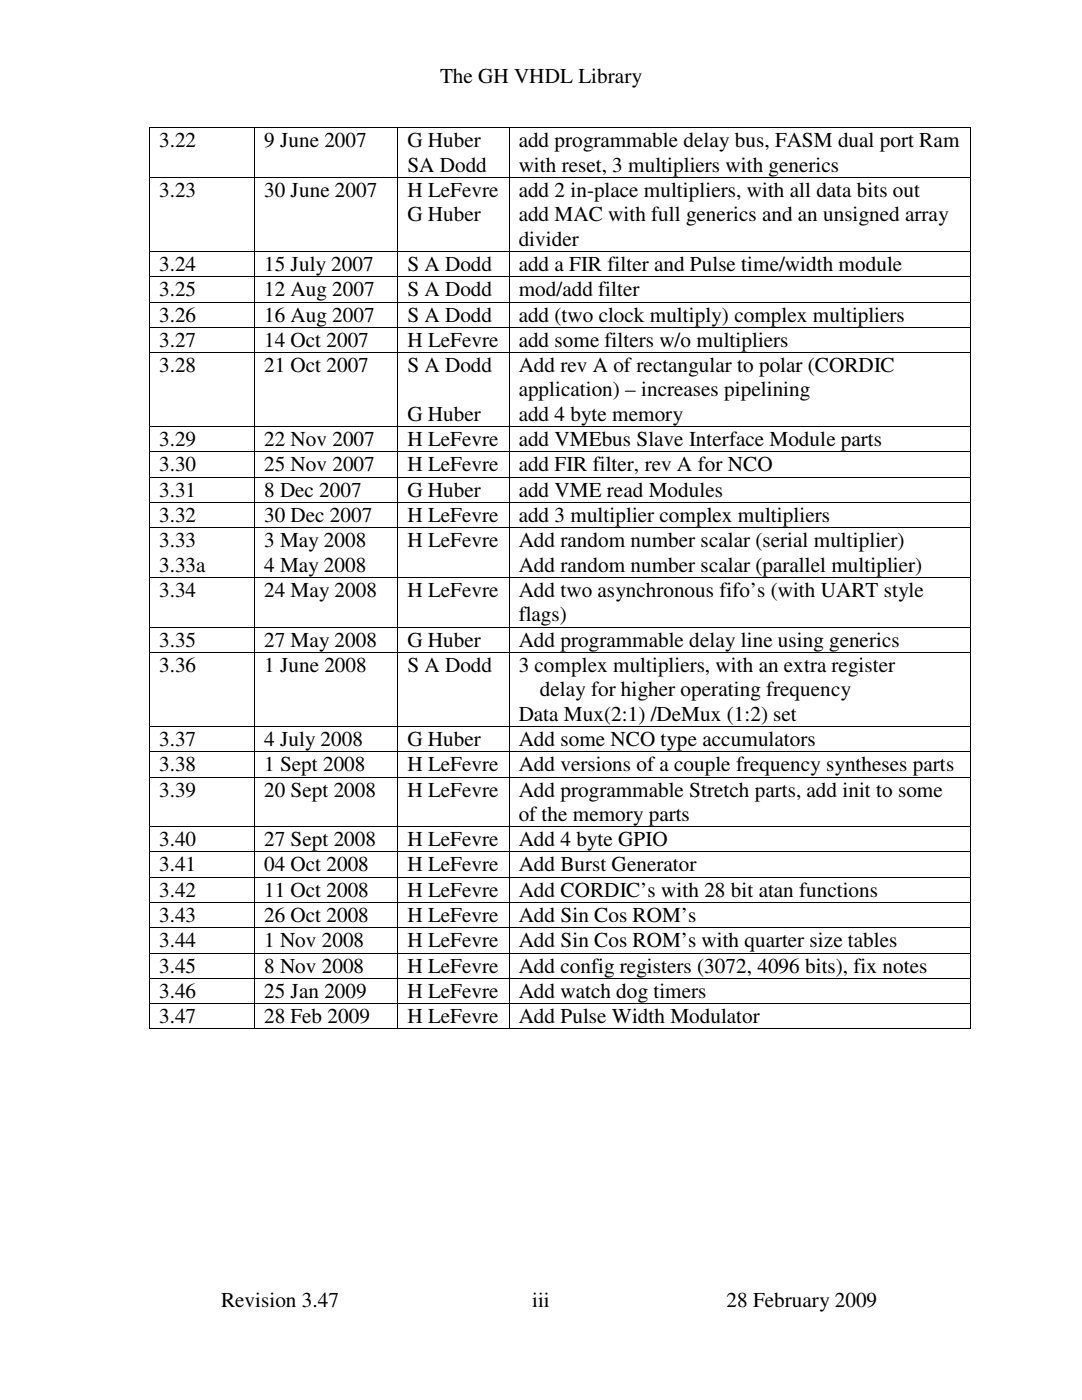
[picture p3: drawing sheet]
<svg xmlns="http://www.w3.org/2000/svg" width="216mm" height="279mm" viewBox="0 0 216 279" stroke-linecap="round" stroke-linejoin="round" font-family="sans-serif">
<defs><g id="words">
<g font-size="4.2">
<text x="87.8" y="16.5">The GH VHDL Library</text>
<text x="31.8" y="29.4">3.22</text>
<text x="52.7" y="29.4">9 June 2007</text>
<text x="81.3" y="29.4">G Huber</text>
<text x="103.5" y="29.4">add programmable delay bus, FASM dual port Ram</text>
<text x="81.3" y="34.2">SA Dodd</text>
<text x="103.5" y="34.2">with reset, 3 multipliers with generics</text>
<text x="31.7" y="39.3">3.23</text>
<text x="52.7" y="39.3">30 June 2007</text>
<text x="81.3" y="39.3">H LeFevre</text>
<text x="103.5" y="39.3">add 2 in-place multipliers, with all data bits out</text>
<text x="81.3" y="44.2">G Huber</text>
<text x="103.5" y="44.2">add MAC with full generics and an unsigned array</text>
<text x="103.5" y="49">divider</text>
<text x="31.7" y="54.1">3.24</text>
<text x="31.7" y="59.1">3.25</text>
<text x="52.7" y="54.1">15 July 2007</text>
<text x="52.7" y="59.1">12 Aug 2007</text>
<text x="81.3" y="54.1">S A Dodd</text>
<text x="81.3" y="59.1">S A Dodd</text>
<text x="103.5" y="54.1">add a FIR filter and Pulse time/width module</text>
<text x="103.5" y="59.1">mod/add filter</text>
<text x="31.7" y="64.2">3.26</text>
<text x="52.7" y="64.2">16 Aug 2007</text>
<text x="81.3" y="64.2">S A Dodd</text>
<text x="103.5" y="64.2">add (two clock multiply) complex multipliers</text>
<text x="31.7" y="69.2">3.27</text>
<text x="52.7" y="69.2">14 Oct 2007</text>
<text x="81.3" y="69.2">H LeFevre</text>
<text x="103.5" y="69.2">add some filters w/o multipliers</text>
<text x="31.7" y="74.3">3.28</text>
<text x="52.7" y="74.3">21 Oct 2007</text>
<text x="81.3" y="74.3">S A Dodd</text>
<text x="103.5" y="74.3">Add rev A of rectangular to polar (CORDIC</text>
<text x="81.3" y="84">G Huber</text>
<text x="103.5" y="84">add 4 byte memory</text>
<text x="103.5" y="79.1">application) – increases pipelining</text>
<text x="31.7" y="89">3.29</text>
<text x="52.7" y="89">22 Nov 2007</text>
<text x="81.3" y="89">H LeFevre</text>
<text x="103.5" y="89">add VMEbus Slave Interface Module parts</text>
<text x="31.7" y="94.1">3.30</text>
<text x="52.7" y="94.1">25 Nov 2007</text>
<text x="81.3" y="94.1">H LeFevre</text>
<text x="103.5" y="94.1">add FIR filter, rev A for NCO</text>
<text x="31.7" y="99.1">3.31</text>
<text x="52.7" y="99.1">8 Dec 2007</text>
<text x="81.3" y="99.1">G Huber</text>
<text x="103.5" y="99.1">add VME read Modules</text>
<text x="31.7" y="104.2">3.32</text>
<text x="52.7" y="104.2">30 Dec 2007</text>
<text x="81.3" y="104.2">H LeFevre</text>
<text x="103.5" y="104.2">add 3 multiplier complex multipliers</text>
<text x="31.7" y="109.2">3.33</text>
<text x="52.7" y="109.2">3 May 2008</text>
<text x="81.3" y="109.2">H LeFevre</text>
<text x="103.5" y="109.2">Add random number scalar (serial multiplier)</text>
<text x="31.7" y="114.1">3.33a</text>
<text x="31.7" y="119.1">3.34</text>
<text x="52.7" y="114.1">4 May 2008</text>
<text x="52.7" y="119.1">24 May 2008</text>
<text x="81.3" y="119.1">H LeFevre</text>
<text x="103.5" y="114.1">Add random number scalar (parallel multiplier)</text>
<text x="103.5" y="119.1">Add two asynchronous fifo’s (with UART style</text>
<text x="103.5" y="124">flags)</text>
<text x="31.7" y="129">3.35</text>
<text x="52.7" y="129">27 May 2008</text>
<text x="81.3" y="129">G Huber</text>
<text x="103.5" y="129">Add programmable delay line using generics</text>
<text x="31.7" y="134.1">3.36</text>
<text x="52.7" y="134.1">1 June 2008</text>
<text x="81.3" y="134.1">S A Dodd</text>
<text x="103.5" y="134.1">3 complex multipliers, with an extra register</text>
<text x="103.5" y="143.8">Data Mux(2:1) /DeMux (1:2) set</text>
<text x="107.7" y="138.9">delay for higher operating frequency</text>
<text x="31.7" y="148.8">3.37</text>
<text x="52.7" y="148.8">4 July 2008</text>
<text x="81.3" y="148.8">G Huber</text>
<text x="103.5" y="148.8">Add some NCO type accumulators</text>
<text x="31.7" y="153.9">3.38</text>
<text x="52.7" y="153.9">1 Sept 2008</text>
<text x="81.3" y="153.9">H LeFevre</text>
<text x="103.5" y="153.9">Add versions of a couple frequency syntheses parts</text>
<text x="31.7" y="159">3.39</text>
<text x="52.7" y="159">20 Sept 2008</text>
<text x="81.3" y="159">H LeFevre</text>
<text x="103.5" y="159">Add programmable Stretch parts, add init to some</text>
<text x="103.5" y="163.8">of the memory parts</text>
<text x="31.7" y="168.9">3.40</text>
<text x="31.7" y="173.9">3.41</text>
<text x="52.7" y="168.9">27 Sept 2008</text>
<text x="52.7" y="173.9">04 Oct 2008</text>
<text x="81.3" y="168.9">H LeFevre</text>
<text x="81.3" y="173.9">H LeFevre</text>
<text x="103.5" y="168.9">Add 4 byte GPIO</text>
<text x="103.5" y="173.9">Add Burst Generator</text>
<text x="31.7" y="178.9">3.42</text>
<text x="52.7" y="178.9">11 Oct 2008</text>
<text x="81.3" y="178.9">H LeFevre</text>
<text x="103.5" y="178.9">Add CORDIC’s with 28 bit atan functions</text>
<text x="31.7" y="184">3.43</text>
<text x="52.7" y="184">26 Oct 2008</text>
<text x="81.3" y="184">H LeFevre</text>
<text x="103.5" y="184">Add Sin Cos ROM’s</text>
<text x="31.7" y="189">3.44</text>
<text x="52.7" y="189">1 Nov 2008</text>
<text x="81.3" y="189">H LeFevre</text>
<text x="103.5" y="189">Add Sin Cos ROM’s with quarter size tables</text>
<text x="31.7" y="194.1">3.45</text>
<text x="52.7" y="194.1">8 Nov 2008</text>
<text x="81.3" y="194.1">H LeFevre</text>
<text x="103.5" y="194.1">Add config registers (3072, 4096 bits), fix notes</text>
<text x="31.7" y="199.1">3.46</text>
<text x="52.7" y="199.1">25 Jan 2009</text>
<text x="81.3" y="199.1">H LeFevre</text>
<text x="103.5" y="199.1">Add watch dog timers</text>
<text x="31.7" y="204.2">3.47</text>
<text x="52.7" y="204.2">28 Feb 2009</text>
<text x="81.3" y="204.2">H LeFevre</text>
<text x="103.5" y="204.2">Add Pulse Width Modulator</text>
<text x="44.1" y="260.8">Revision 3.47</text>
<text x="106.2" y="260.8">iii</text>
<text x="145" y="260.8">28 February 2009</text>
</g>
</g></defs>
<g fill="#000">
<path d="M29.8 25.4h.1v.2h-.1zM29.8 35.3h.1v.2h-.1zM50.7 25.4h.2v.2h-.2zM50.7 35.3h.2v.2h-.2zM79.3 25.4h.2v.2h-.2zM79.3 35.3h.2v.2h-.2zM101.5 25.4h.2v.2h-.2zM101.5 35.3h.2v.2h-.2zM193.6 25.4h.2v.2h-.2zM193.6 35.3h.2v.2h-.2zM29.8 50.1h.1v.1h-.1zM29.8 55.1h.1v.2h-.1z"/>
<path d="M50.7 50.1h.2v.1h-.2zM50.7 55.1h.2v.2h-.2zM79.3 50.1h.2v.1h-.2zM79.3 55.1h.2v.2h-.2zM101.5 50.1h.2v.1h-.2zM101.5 55.1h.2v.2h-.2zM193.6 50.1h.2v.1h-.2zM193.6 55.1h.2v.2h-.2zM29.8 60.2h.1v.2h-.1zM29.8 65.2h.1v.2h-.1zM29.8 70.3h.1v.1h-.1zM50.7 60.2h.2v.2h-.2z"/>
<path d="M50.7 65.2h.2v.2h-.2zM50.7 70.3h.2v.1h-.2zM79.3 60.2h.2v.2h-.2zM79.3 65.2h.2v.2h-.2zM79.3 70.3h.2v.1h-.2zM101.5 60.2h.2v.2h-.2zM101.5 65.2h.2v.2h-.2zM101.5 70.3h.2v.1h-.2zM193.6 60.2h.2v.2h-.2zM193.6 65.2h.2v.2h-.2zM193.6 70.3h.2v.1h-.2zM29.8 85h.1v.2h-.1z"/>
<path d="M29.8 90.1h.1v.2h-.1zM29.8 95.1h.1v.2h-.1zM50.7 85h.2v.2h-.2zM50.7 90.1h.2v.2h-.2zM50.7 95.1h.2v.2h-.2zM79.3 85h.2v.2h-.2zM79.3 90.1h.2v.2h-.2zM79.3 95.1h.2v.2h-.2zM101.5 85h.2v.2h-.2zM101.5 90.1h.2v.2h-.2zM101.5 95.1h.2v.2h-.2zM193.6 85h.2v.2h-.2z"/>
<path d="M193.6 90.1h.2v.2h-.2zM193.6 95.1h.2v.2h-.2zM29.8 100.2h.1v.2h-.1zM29.8 105.2h.1v.2h-.1zM29.8 115.1h.1v.2h-.1zM50.7 100.2h.2v.2h-.2zM50.7 105.2h.2v.2h-.2zM50.7 115.1h.2v.2h-.2zM79.3 100.2h.2v.2h-.2zM79.3 105.2h.2v.2h-.2zM79.3 115.1h.2v.2h-.2zM101.5 100.2h.2v.2h-.2z"/>
<path d="M101.5 105.2h.2v.2h-.2zM101.5 115.1h.2v.2h-.2zM193.6 100.2h.2v.2h-.2zM193.6 105.2h.2v.2h-.2zM193.6 115.1h.2v.2h-.2zM29.8 125.1h.1v.1h-.1zM29.8 130.1h.1v.2h-.1zM50.7 125.1h.2v.1h-.2zM50.7 130.1h.2v.2h-.2zM79.3 125.1h.2v.1h-.2zM79.3 130.1h.2v.2h-.2zM101.5 125.1h.2v.1h-.2z"/>
<path d="M101.5 130.1h.2v.2h-.2zM193.6 125.1h.2v.1h-.2zM193.6 130.1h.2v.2h-.2zM29.8 144.9h.1v.1h-.1zM29.8 149.9h.1v.2h-.1zM29.8 155h.1v.2h-.1zM50.7 144.9h.2v.1h-.2zM50.7 149.9h.2v.2h-.2zM50.7 155h.2v.2h-.2zM79.3 144.9h.2v.1h-.2zM79.3 149.9h.2v.2h-.2zM79.3 155h.2v.2h-.2z"/>
<path d="M101.5 144.9h.2v.1h-.2zM101.5 149.9h.2v.2h-.2zM101.5 155h.2v.2h-.2zM193.6 144.9h.2v.1h-.2zM193.6 149.9h.2v.2h-.2zM193.6 155h.2v.2h-.2zM29.8 164.9h.1v.2h-.1zM29.8 169.9h.1v.2h-.1zM29.8 175h.1v.1h-.1zM50.7 164.9h.2v.2h-.2zM50.7 169.9h.2v.2h-.2zM50.7 175h.2v.1h-.2z"/>
<path d="M79.3 164.9h.2v.2h-.2zM79.3 169.9h.2v.2h-.2zM79.3 175h.2v.1h-.2zM101.5 164.9h.2v.2h-.2zM101.5 169.9h.2v.2h-.2zM101.5 175h.2v.1h-.2zM193.6 164.9h.2v.2h-.2zM193.6 169.9h.2v.2h-.2zM193.6 175h.2v.1h-.2zM29.8 180h.1v.2h-.1zM29.8 185h.1v.2h-.1zM29.8 190.1h.1v.2h-.1z"/>
<path d="M29.8 195.2h.1v.1h-.1zM50.7 180h.2v.2h-.2zM50.7 185h.2v.2h-.2zM50.7 190.1h.2v.2h-.2zM50.7 195.2h.2v.1h-.2zM79.3 180h.2v.2h-.2zM79.3 185h.2v.2h-.2zM79.3 190.1h.2v.2h-.2zM79.3 195.2h.2v.1h-.2zM101.5 180h.2v.2h-.2zM101.5 185h.2v.2h-.2zM101.5 190.1h.2v.2h-.2z"/>
<path d="M101.5 195.2h.2v.1h-.2zM193.6 180h.2v.2h-.2zM193.6 185h.2v.2h-.2zM193.6 190.1h.2v.2h-.2zM193.6 195.2h.2v.1h-.2zM29.8 200.2h.1v.2h-.1zM29.8 205.2h.1v.2h-.1zM50.7 200.2h.2v.2h-.2zM50.7 205.2h.2v.2h-.2zM79.3 200.2h.2v.2h-.2zM79.3 205.2h.2v.2h-.2zM101.5 200.2h.2v.2h-.2z"/>
<path d="M101.5 205.2h.2v.2h-.2zM193.6 200.2h.2v.2h-.2zM193.6 205.2h.2v.2h-.2z"/>
</g>
<g fill="none" stroke="#000" stroke-width=".2">
<path d="M29.8 25.6v9.7M29.8 35.5v14.6M29.9 25.5h20.8M29.9 35.4h20.8M50.8 25.6v9.7M50.8 35.5v14.6M50.9 25.5h28.4M50.9 35.4h28.4M79.4 25.6v9.7M79.4 35.5v14.6M79.5 25.5h22M79.5 35.4h22"/>
<path d="M101.6 25.6v9.7M101.6 35.5v14.6M101.7 25.5h91.9M101.7 35.4h91.9M193.7 25.6v9.7M193.7 35.5v14.6M29.8 50.2v4.9M29.8 55.3v4.9M29.9 50.2h20.8M29.9 55.2h20.8M50.8 50.2v4.9M50.8 55.3v4.9"/>
<path d="M50.9 50.2h28.4M50.9 55.2h28.4M79.4 50.2v4.9M79.4 55.3v4.9M79.5 50.2h22M79.5 55.2h22M101.6 50.2v4.9M101.6 55.3v4.9M101.7 50.2h91.9M101.7 55.2h91.9M193.7 50.2v4.9M193.7 55.3v4.9"/>
<path d="M29.8 60.4v4.8M29.8 65.4v4.9M29.8 70.4v14.6M29.9 60.3h20.8M29.9 65.3h20.8M29.9 70.4h20.8M50.8 60.4v4.8M50.8 65.4v4.9M50.8 70.4v14.6M50.9 60.3h28.4M50.9 65.3h28.4M50.9 70.4h28.4"/>
<path d="M79.4 60.4v4.8M79.4 65.4v4.9M79.4 70.4v14.6M79.5 60.3h22M79.5 65.3h22M79.5 70.4h22M101.6 60.4v4.8M101.6 65.4v4.9M101.6 70.4v14.6M101.7 60.3h91.9M101.7 65.3h91.9M101.7 70.4h91.9"/>
<path d="M193.7 60.4v4.8M193.7 65.4v4.9M193.7 70.4v14.6M29.8 85.2v4.9M29.8 90.3v4.8M29.8 95.3v4.9M29.9 85.1h20.8M29.9 90.2h20.8M29.9 95.2h20.8M50.8 85.2v4.9M50.8 90.3v4.8M50.8 95.3v4.9"/>
<path d="M50.9 85.1h28.4M50.9 90.2h28.4M50.9 95.2h28.4M79.4 85.2v4.9M79.4 90.3v4.8M79.4 95.3v4.9M79.5 85.1h22M79.5 90.2h22M79.5 95.2h22M101.6 85.2v4.9M101.6 90.3v4.8M101.6 95.3v4.9"/>
<path d="M101.7 85.1h91.9M101.7 90.2h91.9M101.7 95.2h91.9M193.7 85.2v4.9M193.7 90.3v4.8M193.7 95.3v4.9M29.8 100.4v4.8M29.8 105.4v9.7M29.8 115.3v9.8M29.9 100.3h20.8M29.9 105.3h20.8M29.9 115.2h20.8"/>
<path d="M50.8 100.4v4.8M50.8 105.4v9.7M50.8 115.3v9.8M50.9 100.3h28.4M50.9 105.3h28.4M50.9 115.2h28.4M79.4 100.4v4.8M79.4 105.4v9.7M79.4 115.3v9.8M79.5 100.3h22M79.5 105.3h22M79.5 115.2h22"/>
<path d="M101.6 100.4v4.8M101.6 105.4v9.7M101.6 115.3v9.8M101.7 100.3h91.9M101.7 105.3h91.9M101.7 115.2h91.9M193.7 100.4v4.8M193.7 105.4v9.7M193.7 115.3v9.8M29.8 125.2v4.9M29.8 130.3v14.6M29.9 125.1h20.8"/>
<path d="M29.9 130.2h20.8M50.8 125.2v4.9M50.8 130.3v14.6M50.9 125.1h28.4M50.9 130.2h28.4M79.4 125.2v4.9M79.4 130.3v14.6M79.5 125.1h22M79.5 130.2h22M101.6 125.2v4.9M101.6 130.3v14.6M101.7 125.1h91.9"/>
<path d="M101.7 130.2h91.9M193.7 125.2v4.9M193.7 130.3v14.6M29.8 145v4.9M29.8 150.1v4.9M29.8 155.2v9.7M29.9 144.9h20.8M29.9 150h20.8M29.9 155.1h20.8M50.8 145v4.9M50.8 150.1v4.9M50.8 155.2v9.7"/>
<path d="M50.9 144.9h28.4M50.9 150h28.4M50.9 155.1h28.4M79.4 145v4.9M79.4 150.1v4.9M79.4 155.2v9.7M79.5 144.9h22M79.5 150h22M79.5 155.1h22M101.6 145v4.9M101.6 150.1v4.9M101.6 155.2v9.7"/>
<path d="M101.7 144.9h91.9M101.7 150h91.9M101.7 155.1h91.9M193.7 145v4.9M193.7 150.1v4.9M193.7 155.2v9.7M29.8 165.1v4.8M29.8 170.1v4.9M29.8 175.1v4.9M29.9 165h20.8M29.9 170h20.8M29.9 175h20.8"/>
<path d="M50.8 165.1v4.8M50.8 170.1v4.9M50.8 175.1v4.9M50.9 165h28.4M50.9 170h28.4M50.9 175h28.4M79.4 165.1v4.8M79.4 170.1v4.9M79.4 175.1v4.9M79.5 165h22M79.5 170h22M79.5 175h22"/>
<path d="M101.6 165.1v4.8M101.6 170.1v4.9M101.6 175.1v4.9M101.7 165h91.9M101.7 170h91.9M101.7 175h91.9M193.7 165.1v4.8M193.7 170.1v4.9M193.7 175.1v4.9M29.8 180.2v4.8M29.8 185.2v4.9M29.8 190.3v4.9"/>
<path d="M29.8 195.3v4.9M29.9 180.1h20.8M29.9 185.1h20.8M29.9 190.2h20.8M29.9 195.2h20.8M50.8 180.2v4.8M50.8 185.2v4.9M50.8 190.3v4.9M50.8 195.3v4.9M50.9 180.1h28.4M50.9 185.1h28.4M50.9 190.2h28.4"/>
<path d="M50.9 195.2h28.4M79.4 180.2v4.8M79.4 185.2v4.9M79.4 190.3v4.9M79.4 195.3v4.9M79.5 180.1h22M79.5 185.1h22M79.5 190.2h22M79.5 195.2h22M101.6 180.2v4.8M101.6 185.2v4.9M101.6 190.3v4.9"/>
<path d="M101.6 195.3v4.9M101.7 180.1h91.9M101.7 185.1h91.9M101.7 190.2h91.9M101.7 195.2h91.9M193.7 180.2v4.8M193.7 185.2v4.9M193.7 190.3v4.9M193.7 195.3v4.9M29.8 200.4v4.8M29.9 200.3h20.8M29.9 205.3h20.8"/>
<path d="M50.8 200.4v4.8M50.9 200.3h28.4M50.9 205.3h28.4M79.4 200.4v4.8M79.5 200.3h22M79.5 205.3h22M101.6 200.4v4.8M101.7 200.3h91.9M101.7 205.3h91.9M193.7 200.4v4.8"/>
</g>
<use href="#words"/>
</svg>
